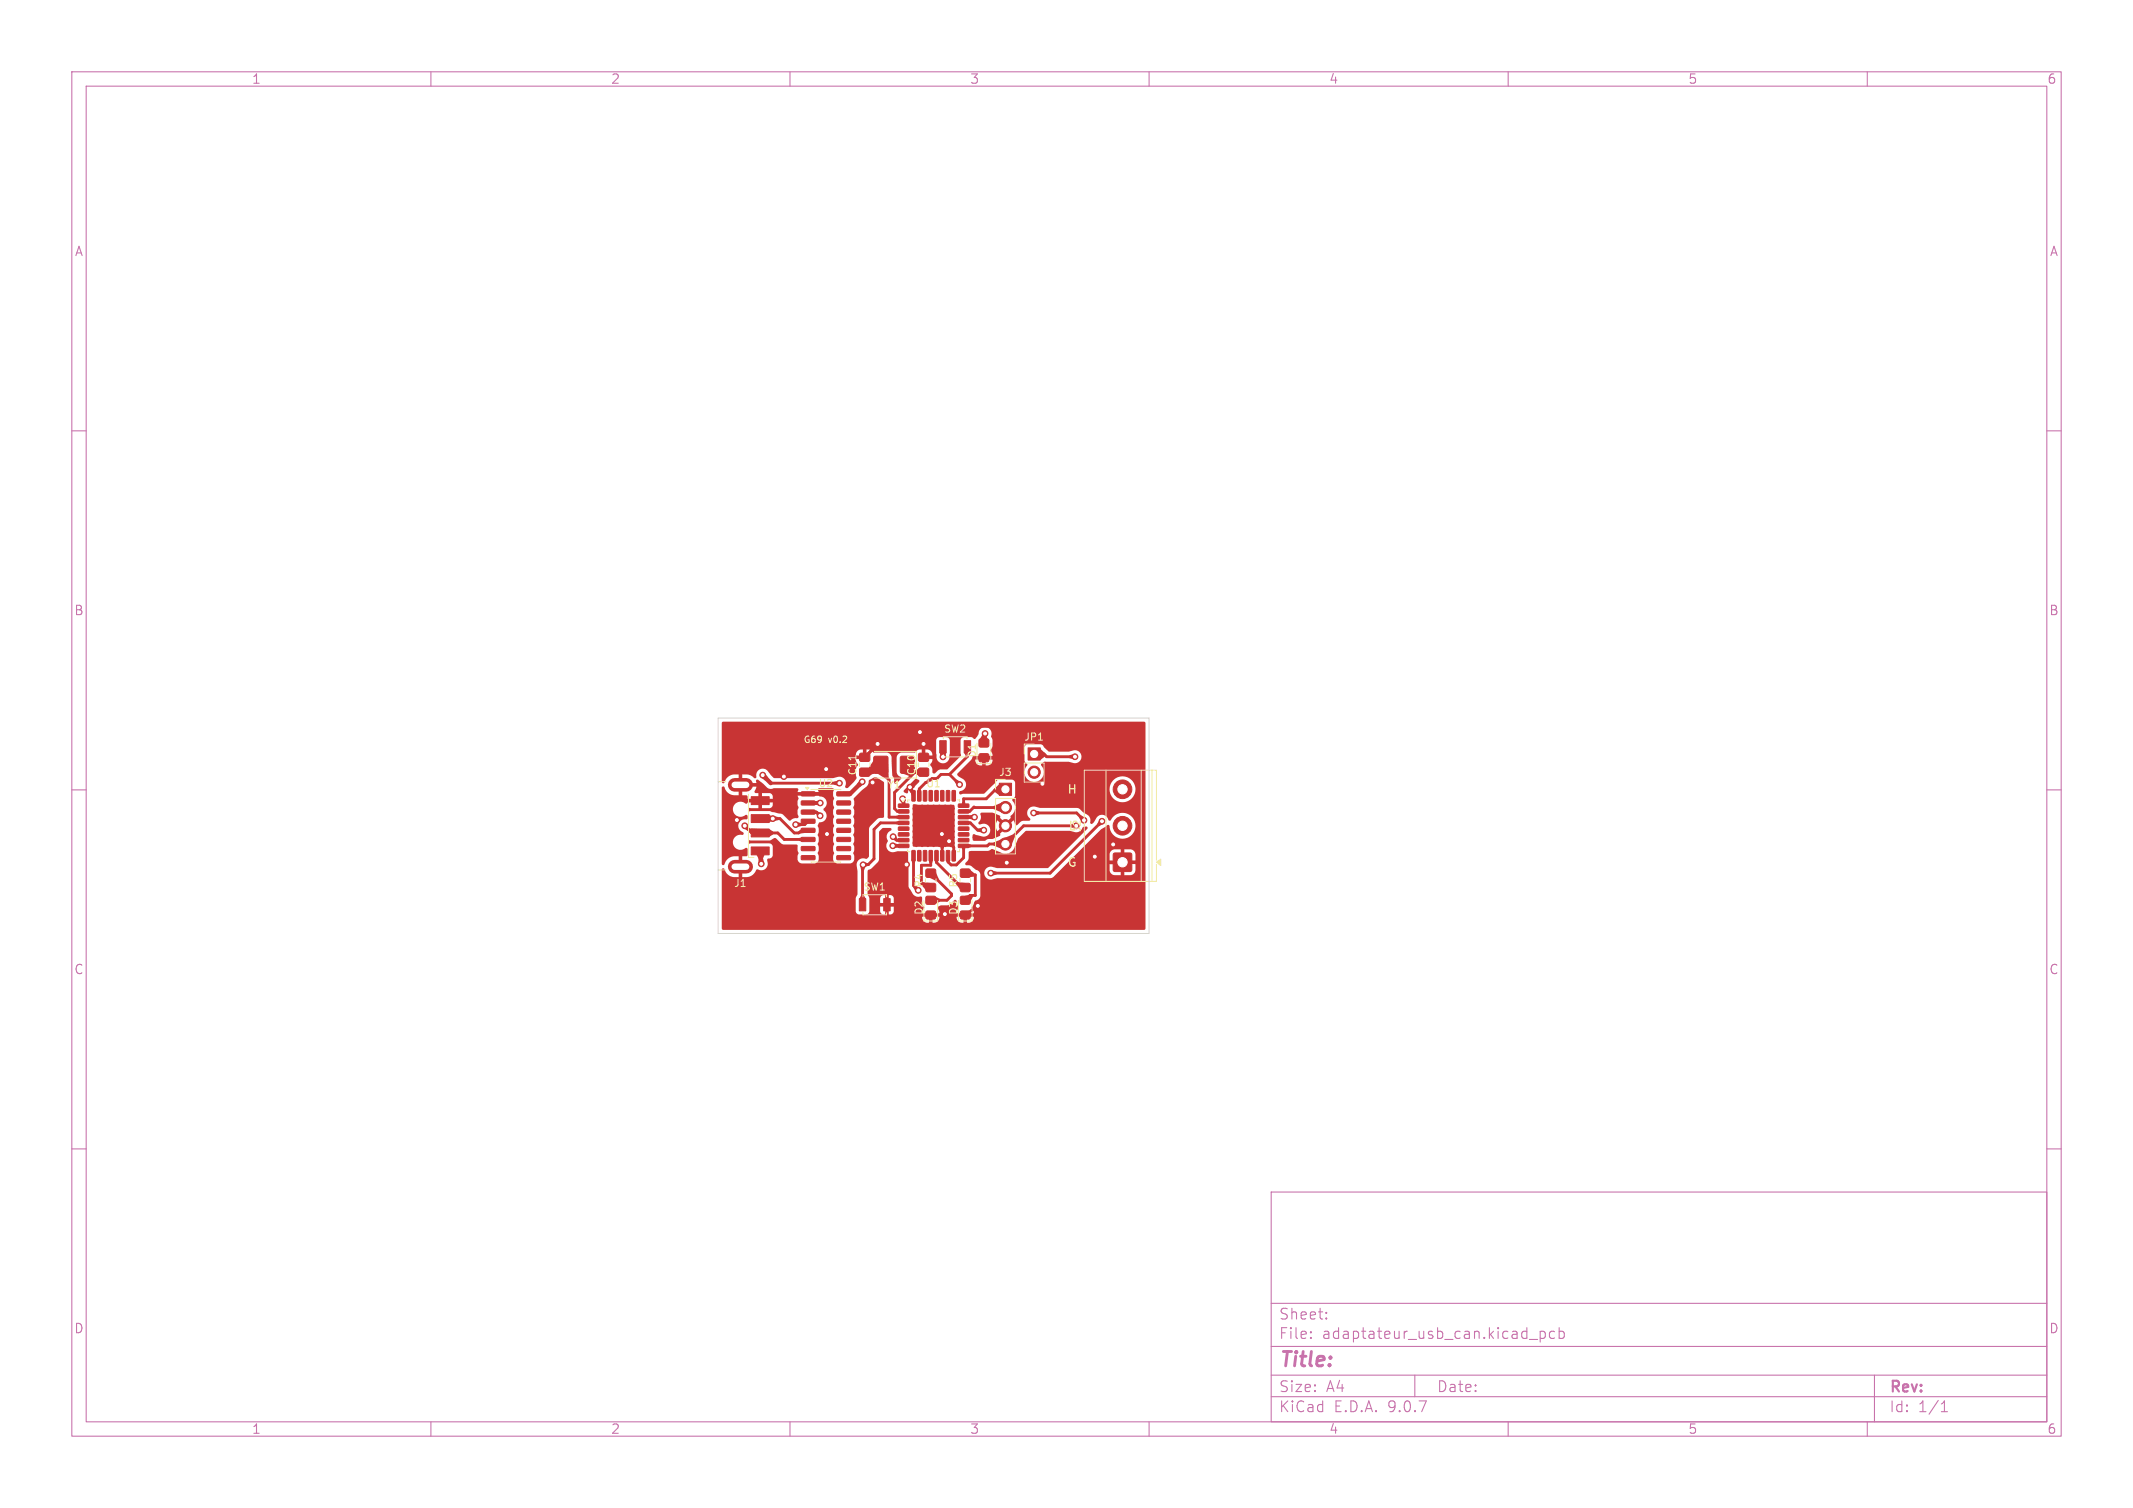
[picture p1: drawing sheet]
<svg xmlns="http://www.w3.org/2000/svg" width="297mm" height="210mm" viewBox="0 0 297 210" stroke-linecap="round" stroke-linejoin="round" font-family="sans-serif">
<defs><g id="words">
<text font-size="2.8" fill="#c872ab" x="178" y="190.9">Title:</text>
<g font-size="2.1" fill="#c872ab">
<text x="178" y="184">Sheet:</text>
<text x="178" y="186.7">File:</text>
<text x="184.1" y="186.7">adaptateur_usb_can.kicad_pcb</text>
<text x="178" y="196.9">KiCad</text>
<text x="178" y="194.1">Size:</text>
<text x="184.7" y="194.1">A4</text>
<text x="185.7" y="196.9">E.D.A.</text>
<text x="193.3" y="196.9">9.0.7</text>
<text x="200" y="194.1">Date:</text>
<text x="263" y="194.3">Rev:</text>
<text x="263" y="196.9">Id:</text>
<text x="267.1" y="196.9">1/1</text>
</g>
<g font-size="1.8" fill="#c872ab">
<text x="35" y="11.9">1</text>
<text x="85" y="11.9">2</text>
<text x="135" y="11.9">3</text>
<text x="185" y="11.9">4</text>
<text x="235" y="11.9">5</text>
<text x="285" y="11.9">6</text>
<text x="10.3" y="35.9">A</text>
<text x="285.4" y="35.9">A</text>
<text x="10.3" y="85.9">B</text>
<text x="285.3" y="85.9">B</text>
<text x="10.3" y="135.9">C</text>
<text x="285.3" y="135.9">C</text>
<text x="10.3" y="185.9">D</text>
<text x="285.3" y="185.9">D</text>
<text x="35" y="199.9">1</text>
<text x="85" y="199.9">2</text>
<text x="135" y="199.9">3</text>
<text x="185" y="199.9">4</text>
<text x="235" y="199.9">5</text>
<text x="285" y="199.9">6</text>
</g>
<g font-size="1.7" fill="#f2eda1">
<text x="148.5" y="110.8">H</text>
<text x="148.5" y="121">G</text>
</g>
<text font-size="1.7" fill="#fff" x="148.7" y="115.9">L</text>
<g font-size="1.4" fill="#f2eda1">
<text x="131.4" y="102.2">SW2</text>
<text x="136.1" y="105.6" transform="rotate(-90 136.1 105.6)">D1</text>
<text x="142.5" y="103.3">JP1</text>
<text x="113.9" y="109.8">U2</text>
<text x="119.4" y="108.1" transform="rotate(-90 119.4 108.1)">C11</text>
<text x="123.5" y="110">Y1</text>
<text x="127.6" y="108.1" transform="rotate(-90 127.6 108.1)">C10</text>
<text x="128.9" y="109.8">U1</text>
<text x="139" y="108.3">J3</text>
<text x="150.7" y="116" transform="rotate(-90 150.7 116)">J2</text>
<text x="102.1" y="123.7">J1</text>
<text x="120.2" y="124.2">SW1</text>
<text x="128.7" y="123.7" transform="rotate(-90 128.7 123.7)">R4</text>
<text x="133.5" y="123.7" transform="rotate(-90 133.5 123.7)">R5</text>
<text x="128.7" y="127.5" transform="rotate(-90 128.7 127.5)">D2</text>
<text x="133.5" y="127.5" transform="rotate(-90 133.5 127.5)">D3</text>
</g>
<g font-size="1.3" fill="#f2eda1">
<text x="111.8" y="103.7">G69</text>
<text x="115.4" y="103.7">v0.2</text>
</g>
</g></defs>
<g fill="none" stroke="#c872ab" stroke-width=".15">
<path d="M10 10h277v190h-277zM12 12h273v186h-273zM60 10v2M110 10v2M160 10v2M210 10v2M260 10v2M10 60h2M285 60h2M10 110h2M285 110h2M10 160h2"/>
<path d="M177 166h108v32h-108zM285 160h2M60 198v2M110 198v2M160 198v2M177 194.5h108M177 191.5h108M177 187.5h108M177 181.5h108M182.5 186.3h.1l-.1 .1M182.5 186.3v.1M182.5 185.5v.1"/>
<path d="M182.5 185.5h.1l-.1 .1M184.7 183.6v.1M184.7 183.6h-.1l.1 .1M184.7 182.8v.1M184.7 182.8h-.1l.1 .1M197 191.5v3M210 198v2M213 186.5h1.1M214.5 185.4v1.5M214.5 185.5l.4-.1 .3 .3v.4l-.2 .2-.1 .1-.4-.1M216.5 185.5l-.5-.1-.3 .3v.4l.2 .2 .1 .1 .5-.1M217.1 185.5l.4-.1 .3 .3v.4l-.1 .2-.2 .1-.4-.1"/>
<path d="M217.1 184.9v1.5M260 198v2M261 191.5v6.5M270.3 196.6h.9M270.3 195.5l.4-.4v1.5"/>
</g>
<g fill="#c83434" stroke="#c83434" stroke-width=".14">
<path d="M111.6 110.3h1.8l.1 .5-.2 .1-1.7-.1v-.1z"/>
<path d="M111.6 111.6l1.8-.1 .1 .5-.2 .1h-1.7v-.1z"/>
<path d="M111.6 112.8h1.8l.1 .5-.2 .1h-1.7v-.2z"/>
<path d="M111.6 114.1h1.8l.1 .5-.2 .1h-1.7v-.2z"/>
<path d="M111.6 115.4l1.8-.1 .1 .5-.2 .1h-1.7v-.1z"/>
<path d="M111.6 116.6h1.8l.1 .5-.2 .1h-1.7v-.1z"/>
<path d="M111.6 117.9h1.8l.1 .5-.2 .1h-1.7v-.2z"/>
<path d="M111.6 119.2h1.8l.1 .5h-.2h-1.7v-.1z"/>
<path d="M116.5 119.2h1.9v.5h-.1h-1.7l-.1-.1z"/>
<path d="M116.5 117.9h1.9v.5l-.1 .1h-1.7l-.1-.2z"/>
<path d="M116.5 116.6h1.9v.5l-.1 .1h-1.7l-.1-.1z"/>
<path d="M116.5 115.4l1.9-.1v.5l-.1 .1h-1.7l-.1-.1z"/>
<path d="M116.5 114.1h1.9v.5l-.1 .1h-1.7l-.1-.2z"/>
<path d="M116.5 112.8h1.9v.5l-.1 .1h-1.7l-.1-.2z"/>
<path d="M116.5 111.6l1.9-.1v.5l-.1 .1h-1.7l-.1-.1z"/>
<path d="M116.5 110.3h1.9v.5l-.1 .1-1.7-.1-.1-.1z"/>
<path d="M129 123.1l.1-.1 1.1 .1 .1 .2-.1 .8-.1 .1-1.1-.1-.1-.1z"/>
<path d="M129 121.1l.1-.1 1.1 .1 .1 .2-.1 .8-.1 .1-1.1-.1-.1-.1z"/>
<path d="M143.2 104.2h1.6v1.7h-1.6z"/>
<path d="M125.1 112h1.4l.1 .4-.2 .1-1.2-.1z"/>
<path d="M125.1 112.8h1.4l.1 .4-.2 .1-1.2-.1z"/>
<path d="M125.1 113.6h1.4l.1 .4-.2 .1-1.2-.1z"/>
<path d="M125.1 114.4h1.4l.1 .4-.2 .1-1.2-.1z"/>
<path d="M125.1 115.2h1.4l.1 .4-.2 .1-1.2-.1z"/>
<path d="M125.1 116h1.4l.1 .4-.2 .1-1.2-.1z"/>
<path d="M125.1 116.8h1.4l.1 .4-.2 .1-1.2-.1z"/>
<path d="M125.1 117.6h1.4l.1 .4-.2 .1-1.2-.1z"/>
<path d="M127 118.5h.4v1.3v.1l-.4-.1z"/>
<path d="M127.8 118.5h.4v1.3v.1l-.4-.1z"/>
<path d="M128.6 118.5h.4v1.3v.1l-.4-.1z"/>
<path d="M129.4 118.5h.4v1.3v.1l-.4-.1z"/>
<path d="M130.2 118.5h.4v1.3v.1l-.4-.1z"/>
<path d="M131 118.5h.4v1.3v.1l-.4-.1z"/>
<path d="M131.8 118.5h.4v1.3v.1l-.4-.1z"/>
<path d="M132.6 118.5h.4v1.3v.1l-.4-.1z"/>
<path d="M133.5 117.6h1.3l.1 .4-.1 .1-1.3-.1z"/>
<path d="M133.5 116.8h1.3l.1 .4-.1 .1-1.3-.1z"/>
<path d="M133.5 116h1.3l.1 .4-.1 .1-1.3-.1z"/>
<path d="M133.5 115.2h1.3l.1 .4-.1 .1-1.3-.1z"/>
<path d="M133.5 114.4h1.3l.1 .4-.1 .1-1.3-.1z"/>
<path d="M133.5 113.6h1.3l.1 .4-.1 .1-1.3-.1z"/>
<path d="M133.5 112.8h1.3l.1 .4-.1 .1-1.3-.1z"/>
<path d="M133.5 112h1.3l.1 .4-.1 .1-1.3-.1z"/>
<path d="M132.6 110.1l.4 .1v1.3v.1l-.4-.1z"/>
<path d="M131.8 110.1l.4 .1v1.3v.1l-.4-.1z"/>
<path d="M131 110.1l.4 .1v1.3v.1l-.4-.1z"/>
<path d="M130.2 110.1l.4 .1v1.3v.1l-.4-.1z"/>
<path d="M129.4 110.1l.4 .1v1.3v.1l-.4-.1z"/>
<path d="M128.6 110.1l.4 .1v1.3v.1l-.4-.1z"/>
<path d="M127.8 110.1l.4 .1v1.3v.1l-.4-.1z"/>
<path d="M127 110.1l.4 .1v1.3v.1l-.4-.1z"/>
<path d="M133.8 126.9h.1h1.1l.1 .2-.1 .8-.2 .1-1-.1-.1-.1z"/>
<path d="M133.8 124.9l.1-.1 1.1 .1 .1 .2-.1 .8-.2 .1-1-.1-.1-.2z"/>
<path d="M136.4 105h.2h1l.1 .2-.1 .8-.2 .1-1-.1-.1-.1z"/>
<path d="M136.4 103l.2-.1 1 .1 .1 .2-.1 .8-.2 .1-1-.1-.1-.2z"/>
<path d="M119.7 125.2h.8v1.7h-.8z"/>
<path d="M123.1 125.2h.8v1.7h-.8z"/>
<path d="M139.1 109.1h1.8v1.7h-1.8z"/>
<path d="M155.1 118.9l.1-.1 2.3 .1 .1 .1-.1 2.3-.1 .1-2.3-.1-.1-.2z"/>
<path d="M129 126.9h.1h1.1l.1 .2-.1 .8-.1 .1-1.1-.1-.1-.1z"/>
<path d="M129 124.9l.1-.1 1.1 .1 .1 .2-.1 .8-.1 .1-1.1-.1-.1-.2z"/>
<path d="M104.6 118h2.5v1.1h-2.5z"/>
<path d="M104.6 115.5h2.5v1.1h-2.5z"/>
<path d="M104.6 113.5h2.5v1.1h-2.5z"/>
<path d="M104.6 111h2.5v1.1h-2.5z"/>
<path d="M133.8 123.1l.1-.1 1.1 .1 .1 .2-.1 .8-.2 .1-1-.1-.1-.1z"/>
<path d="M133.8 121.1l.1-.1 1.1 .1 .1 .2-.1 .8-.2 .1-1-.1-.1-.1z"/>
<path d="M119.7 107h.2h1.2v.2v.9h-.2h-1.2v-.2z"/>
<path d="M119.7 104.9h.2h1.2v.2v.9l-.2 .1-1.2-.1v-.2z"/>
<path d="M127.9 107h.2h1.2v.2v.9h-.2h-1.2v-.2z"/>
<path d="M127.9 104.9h.2h1.2v.2v.9l-.2 .1-1.2-.1v-.2z"/>
<path d="M130.8 103.2h.9v1.7h-.9z"/>
<path d="M134.3 103.2h.8v1.7h-.8z"/>
<path d="M125.4 105.4l.2-.1 1.7 .1 .1 .2-.1 2-.2 .1-1.7-.1-.1-.1z"/>
<path d="M121.7 105.4l.2-.1 1.7 .1v.2v2l-.2 .1-1.7-.1-.1-.1z"/>
<circle cx="144" cy="107.5" r=".85"/>
<circle cx="140" cy="112.5" r=".85"/>
<circle cx="140" cy="115" r=".85"/>
<circle cx="140" cy="117.5" r=".85"/>
<circle cx="156.3" cy="115" r="1.3"/>
<circle cx="156.3" cy="109.9" r="1.3"/>
<circle cx="125.7" cy="111.2" r=".4"/>
<circle cx="120.1" cy="108.9" r=".4"/>
<circle cx="131.3" cy="105.4" r=".4"/>
<circle cx="116.9" cy="109.1" r=".4"/>
<circle cx="106.2" cy="107.9" r=".4"/>
<circle cx="133.6" cy="109.3" r=".4"/>
<circle cx="110.8" cy="114.8" r=".4"/>
<circle cx="106" cy="120.3" r=".4"/>
<circle cx="137" cy="115.6" r=".4"/>
<circle cx="153.4" cy="114.4" r=".4"/>
<circle cx="127.9" cy="124" r=".4"/>
<circle cx="138" cy="121.6" r=".4"/>
<circle cx="135.7" cy="113.8" r=".4"/>
<circle cx="143.9" cy="113.2" r=".4"/>
<circle cx="150.9" cy="114.2" r=".4"/>
<circle cx="140.2" cy="120.1" r=".4"/>
<circle cx="132.1" cy="117.2" r=".4"/>
<circle cx="121.5" cy="109" r=".4"/>
<circle cx="131.1" cy="116.2" r=".4"/>
<circle cx="136.1" cy="126.2" r=".4"/>
<circle cx="115" cy="107.1" r=".4"/>
<circle cx="128.1" cy="102" r=".4"/>
<circle cx="155" cy="117.6" r=".4"/>
<circle cx="126.2" cy="120.4" r=".4"/>
<circle cx="126.7" cy="109.6" r=".4"/>
<circle cx="131.6" cy="127.3" r=".4"/>
<circle cx="122.2" cy="103.6" r=".4"/>
<circle cx="145.1" cy="109.1" r=".4"/>
<circle cx="152.4" cy="119.3" r=".4"/>
<circle cx="102.6" cy="114.2" r=".4"/>
<circle cx="128.6" cy="103.6" r=".4"/>
<circle cx="115.1" cy="116.2" r=".4"/>
<circle cx="109.1" cy="108.2" r=".4"/>
<circle cx="120.2" cy="120.4" r=".4"/>
<circle cx="137.2" cy="102.2" r=".4"/>
<circle cx="149.7" cy="105.4" r=".4"/>
<circle cx="114.2" cy="111.8" r=".4"/>
<circle cx="124.3" cy="117.8" r=".4"/>
<circle cx="114.2" cy="113.6" r=".4"/>
<circle cx="124.4" cy="116.5" r=".4"/>
<circle cx="103.7" cy="115" r=".4"/>
<circle cx="107.6" cy="114" r=".4"/>
</g>
<path d="M102.3 109.3h1.6M102.3 120.7h1.6" fill="none" stroke="#c83434" stroke-width="1.9"/>
<g fill="none" stroke="#c83434" stroke-width=".4">
<path d="M103.7 115l1 1h3.6l.9 .9h3.3M105.8 114h2.8l2 2h.6l.5-.4h.8M107.3 109.1h9.6M110.1 101.2h9M112.5 114.4l-.4 .4h-1.3M112.5 110.6h1.6M112.5 111.8h1.7M112.5 113.1h1.2l.5 .5M120.4 107.5h1.2l1-1v1l1.2 1.1v5.2h2M120.4 105.5h.1M120.4 107.5h.1M122.1 101.2h25"/>
<path d="M122.2 103.7l-1.8 1.8M124.3 117.8h1.5M124.4 116.5l.4 .5h1M125.8 111.4v.8M125.8 114.6h-3.2l-.9 .9v4.1l-.8 .8-.8 .1v5.5M126.7 109.6l.5 1.2M127.2 119.2v4.1M128.6 107.5h-1.2l-2.8 2.9v2.2l.4 .4h.8M128.6 107.5h.1M128.9 109l-.9 .9v.9M129.6 119.2v1.3h-1.3v2.5l1.3 .6M130.4 119.2v.9l3.5 3.5h.5"/>
<path d="M131.2 116.2v3M132.1 117.2l.7 .8v1.2M132.2 107.8h-1.2l-.5 .6M132.2 107.8l1.4 1.5M134.2 113.8h1.5M134.2 114.6h.9l1 1h.9M134.7 105.4l-2.5 2.4M137.2 102.2l-.2 .1v1.2M140 109.9h-1.4l-1.3 1.3h-3.1v1M140 112.5l-4.4-.1-.6 .6h-.8M142.1 104.2l-1.3 1.3h-3.8M143.9 113.2h6l1 1"/>
<path d="M144 105h1.4l.3 .4h4M144.1 116.2h3M146.2 104.2h2.9M148.2 107.2h1.9l1 1-1 1h-5M148.7 111l-1.2 1.2h-2.4M149.9 115h-7.4l-2.5 2.5h-2.3l-.2 .3h-3.3v1.6l-1 1.1h-.8l-.4-.5v-.8M153.4 114.4l-7.2 7.2h-8.2M123.5 126h1.3M129.6 121.6l2.9 2.9v.2l-.6 .7h-2.3M134.4 121.6l.2 .2h1.2v2.9h-.7l-.7 .7M136.2 126.2l-1.8 1.2M156.3 120.1l-2.2 .1"/>
</g>
<path d="M105.8 118.5l.2 1.8M106.2 107.9l1.1 1.2M120.1 108.9l-1.7 1.7h-.9M125.7 111.2l.1 .2M131.3 104v1.4" fill="none" stroke="#c83434" stroke-width=".6"/>
<g fill="#c83434">
<path d="M139.8 116.7l1.2-.5 .3 .3-.5 1.2-.8-.2z"/>
<path d="M134.2 117.8l.6-.2h.4v.4h-.4z"/>
<path d="M131.3 104l.4 .8-.1 .5h-.6l-.1-.4z"/>
<path d="M124.8 114.4h.4l.6 .2-.6 .2h-.4z"/>
<path d="M133.1 123.1l.3-.3 1.2 .2-.2 .6-.7 .3z"/>
<path d="M105.9 114l1.2-.5 .5 .3 .1 .4-.6 .3z"/>
<path d="M121.9 103.4l.3 .2 .2 .3-.6 .4-.3-.2z"/>
<path d="M131 104.6h.6l.1 .7-.4 .1-.4-.1z"/>
<path d="M121.6 105.9l1 .6-.1 1.2h-1.8v-.4z"/>
<path d="M106.2 107.9l.3-.2 .5 .6-.5 .4-.5-.4z"/>
<path d="M112.6 111.8l.8-.3 .4 .1v.4l-.4 .1z"/>
<path d="M103.7 115l.3-.2 .4 .6-.3 .3-.6-.4z"/>
<path d="M135.8 125.9l.4 .2v.4l-.6 .3-.2-.3z"/>
<path d="M126.3 106.5l1 1-.4 .8-.3-.2-1-.4z"/>
<path d="M111.3 116.7a1.23 1.23 0 0 1 1.2 .2l-.9 .3-.3-.1z"/>
<path d="M134.2 113.8l.6-.2h.4v.4h-.4z"/>
<path d="M134.4 121.6l.7-.5 .6 .5v.4l-.9 .2z"/>
<path d="M120.3 120a1 1 0 0 1 .8 .5l-.8 .3-.1-.4z"/>
<path d="M104.3 115.4h1.6v.6l-1.3 .2-.5-.5z"/>
<path d="M129.6 119.2l.2 .6v.4h-.4v-.4z"/>
<path d="M113.4 111.6l.7-.2 .1 .4-.1 .4-.7-.2z"/>
<path d="M124.4 117.4l.7 .2v.4l-.7 .2-.1-.4z"/>
<path d="M130.4 119.2l.2 .7-.3 .4-.1-.4z"/>
<path d="M127.9 109.7l.3 .4-.2 .7-.2-.7z"/>
<path d="M122.6 106.5l1.1-.2v2l-.2 .2-1.4-.8z"/>
<path d="M130.8 116.2l.3-.1 .4 .1-.1 .7h-.4z"/>
<path d="M125.4 111.5l.3-.3 .4 .1-.1 .7h-.4z"/>
<path d="M124.7 113l.3-.2h.2l.6 .2-.7 .2z"/>
<path d="M134.7 104l.4 .8-.2 .5h-.4l-.2-.4z"/>
<path d="M134.2 124.8l1.3-.3v.4l-.4 .7-.7-.2z"/>
<path d="M129.6 121.6l.7-.1 .4 .9-.2 .3-1.1-.5z"/>
<path d="M105.6 119.5h.6l.2 .7-.4 .1-.4-.1z"/>
<path d="M120.4 107.5l.6-.5 .8 .6-.8 .5z"/>
<path d="M125.6 111.7h.4l.1 .3-.3 .2-.2-.3z"/>
<path d="M127.2 123.6l.2-.3 .7 .4-.2 .3-.4 .2z"/>
<path d="M124.4 116.5l.3-.2a.95 .95 0 0 1 .2 .9l-.8-.4z"/>
<path d="M132.9 108.8l.3-.2 .6 .3-.2 .4-.3 .2z"/>
<path d="M145.2 108.8l.7 .2v.4l-.7 .1-.1-.3z"/>
<path d="M105.9 116l1.2-.5 .5 .3 .1 .4-.6 .3z"/>
<path d="M112.6 113.1l.9-.2 .4 .1-.3 .3-.2 .1z"/>
<path d="M124.8 117.6h.4l.6 .2-.6 .2h-.4z"/>
<path d="M119.9 124.7h.4l.2 .4-.4 .9-.4-.8z"/>
<path d="M134.2 112.8l.8-.1 .3 .3-.4 .2-.7-.2z"/>
<path d="M134.9 113.6l.7-.2 .1 .4-.1 .4-.7-.2z"/>
<path d="M105.8 118.5l.6 .6-.2 .5h-.6l-.3-.5z"/>
<path d="M138.3 112.3l1.2-.5 .5 .7-.5 .7-1.2-.5z"/>
<path d="M134.2 114.6l.7-.2 .4 .1-.4 .3z"/>
<path d="M107.7 113.6l.7 .2v.4l-.7 .2-.1-.4z"/>
<path d="M130.1 124.8l.8 .4v.4l-.8 .3-.5-.5z"/>
<path d="M134.2 117.8l.2 .2v.3h-.4l-.1-.3z"/>
<path d="M110.9 114.4l.7 .2v.4l-.7 .2-.1-.4z"/>
<path d="M106.8 113.8l.7-.2 .1 .4-.1 .4-.7-.2z"/>
<path d="M113.6 112.9l.8 .4-.2 .3-.3 .2a1.12 1.12 0 0 1-.3-.9z"/>
<path d="M136.2 115.4l.7-.2 .1 .4-.1 .4-.7-.2z"/>
<path d="M124.8 113.6h.4l.6 .2-.6 .2h-.4z"/>
<path d="M132.1 117.1l.4-.2 .3 .8-.3 .2-.6-.4z"/>
<path d="M119.8 120.5l.4-.1 .4 .1-.3 .7h-.4z"/>
<path d="M144 112.8l.7 .2v.4l-.7 .2-.1-.4z"/>
<path d="M153.1 114.2l.3 .2 .3 .3-.7 .4-.3-.3z"/>
<path d="M111.2 115.8l.4-.2h.9l.1 .3-1.2 .2z"/>
<path d="M124.7 117.1l.4-.3 .7 .2-.6 .2z"/>
<path d="M132 119.2h.2l.1 .8-.3 .3-.2-.4z"/>
<path d="M119.7 108.7l.4 .2 .2 .3-.6 .4-.4-.4z"/>
<path d="M126.4 109.8l.3-.2 .4-.1 .1 .8-.4 .1z"/>
<path d="M134 111.7h.4v.3l-.2 .2-.3-.3z"/>
<path d="M150.5 113.5l.6 .4-.2 .3-.3 .3-.4-.7z"/>
<path d="M116.1 108.9l.7-.2 .1 .4-.1 .4-.7-.2z"/>
<path d="M127.2 107.5l.8-.5 .6 .5-.6 .6z"/>
<path d="M100.6 100.5h58.7l.2 .1v28.7l-.1 .2h-58.7l-.2-.2v-1.5h27.9l.2 .4a1.78 1.78 0 0 0 1.6 .3l.4-.3 .2-.4h2.4l.2 .4a1.78 1.78 0 0 0 1.6 .3l.4-.3 .2-.5h-.9v.8h-.6v-.8h-.9v.1h-2.4v-.1h-1v.8h-.5v-.8h-.9v.1h-27.9v-6.7l.2-.2 .1 .1a1.59 1.59 0 0 0 1.4 1.2h.6v-1h.5v1a1.62 1.62 0 0 0 1.9-.9l.3-.2a.97 .97 0 0 0 1.2-.2 .97 .97 0 0 0 .1-1.2l.2-.1a.57 .57 0 0 0 .6-.5v-1.3l-.3-.3h-3a.25 .25 0 0 1-.1-.4 .25 .25 0 0 1 .4 0h2.5l.7-.4h.2l1 .9h2l.1 .2v.7a.56 .56 0 0 1-.1 .7l.1 .7 .3 .3h2.2l.3-.2 .1-.3v-.5l-.1-.4 .1-.4v-.5a.65 .65 0 0 1 0-.8v-.4a.65 .65 0 0 1 0-.8v-.5l-.1-.4 .2-.5a.98 .98 0 0 0 1-.6 .98 .98 0 0 0-.4-1.2v-.1a.95 .95 0 0 0 .3-1.1 .95 .95 0 0 0-1-.6l-2.9-.1a.66 .66 0 0 1-.1 .8l.1 .5a.65 .65 0 0 1-.1 .8l.1 .4 .1 .4-.1 .2h-.2a1.21 1.21 0 0 0-1 .4l-1-.9-1.7-.4h-2.9a.25 .25 0 0 1-.1-.4 .25 .25 0 0 1 .4 0h2.5a.5 .5 0 0 0 .5-.5v-.3h-1.5v.8h-.5v-.8h-1.5a.2 .2 0 0 1-.1 .1 .2 .2 0 0 1-.2 0 1.06 1.06 0 0 0-1.5 .2 1.06 1.06 0 0 0 .1 1.4 1.06 1.06 0 0 0 1.5 0l.2 .2v.3l-.2 .1a.94 .94 0 0 0-1.1 .7 .94 .94 0 0 0 .7 1.1l.1 .2-.2 .2a1.07 1.07 0 0 0-1.3 1.2 1.07 1.07 0 0 0 1.8 .6h.1l.1 .2v.8l-.2 .1-.6 .1v1h-.5v-1a1.6 1.6 0 0 0-1.9 1.1l-.2 .1-.2-.2v-10.6l.2-.2 .2 .1a1.47 1.47 0 0 0 1.3 1.2h.6v-1h.5v1h.7l.1 .1v.4h3.5l-.1-.6-.4-.2h-1v.8h-.5v-.8l-.4-.1-.1-.1 .2-.7h-1v-.2v-.3h1v-.4l.2-.1 1.3 1.1a.87 .87 0 0 0 1 .1h3.2l.2 .1-.1 .4h2.9a.31 .31 0 0 1 .1-.5h1.9l.1 .2-.1 .3v.5a.65 .65 0 0 1 0 .8v.5a.65 .65 0 0 1 0 .8v.4a.65 .65 0 0 1 0 .8v.5a.65 .65 0 0 1 0 .8v.5a.62 .62 0 0 1 0 .8v.5a.65 .65 0 0 1 0 .8v.4a.65 .65 0 0 1 0 .8v.7l.4 .3h2.2l.2-.2 .1-.3v-.5l-.1-.4 .1-.4v-.5a.65 .65 0 0 1 .1-.8l-.1-.4a.65 .65 0 0 1 .1-.8l-.1-.7a.52 .52 0 0 1 .1-.6l-.1-.5a.62 .62 0 0 1 .1-.8l-.1-.5a.65 .65 0 0 1 .1-.8l-.1-.9 1.7-1.5a1.13 1.13 0 0 0 .4-.9l.9-.5 1.2 .7v4.8l-.2 .2h-.5l-.2 .2-1.1 1.1-.1 .2v3.8l-.3 .4h-.3a.9 .9 0 0 0-1.1 1l.1 .7v3.2l-.3 .6 .1 2 .3 .2 1.1 .1 .3-.2 .2-.3h1.4l.2 .3 .2 .1h1.3l.2-.3v-.7h-.7v1.1h-.5v-1.1h-.7v.6h-1.4v-1.8h1.4v.7h1.9v-.8l-.1-.2-.2-.1h-.4v1.1h-.5v-1.1h-.4l-.3 .4h-1.4l-.3-.6v-3.2l.1-.2 .5-.2 .8-.9 .2-.3v-3.9l.5-.5h1a.21 .21 0 0 1 .2 .2 .21 .21 0 0 1-.2 .2 1.01 1.01 0 0 0-.3 1.5 .91 .91 0 0 0-.1 1.1 .91 .91 0 0 0 1 .4l.5-.2 1.3 .1 .1 .1 .1 4.7 .6 1.1a1.07 1.07 0 0 0 1.2 .4l.1 .1v.9l.3 .5-.2 .4-.1 .4h2.4l-.1-.4-.2-.3 .1-.2 .4-.2 1.1-.1 .8-.7 .3 .1 .1 .6a.41 .41 0 0 1 .2 .4 .41 .41 0 0 1-.2 .4l-.1 .4h2.4l-.1-.4-.2-.4 .3-.5a.53 .53 0 0 1 .5-.6l.3-.3 .1-.2v-3a.8 .8 0 0 0-.6-.7l-.7-.5-.6-.1-.2-.2 .4-.6 .1-1 .1-.1 2.5-.1 .7-.3 1.1 .5a1.35 1.35 0 0 0 2-.8 3.4 3.4 0 0 1 1.5-2.2h6.2l.6 .2a1.01 1.01 0 0 0 1.2-.7l.5-.1 .1 .3-5.5 5.5h-7l-.7-.2a.9 .9 0 0 0-1.2 .9 .9 .9 0 0 0 1.2 .9l.7-.2h7.5l.3-.2 3.1-3.1h4.7v.8h1.2v.5h-1.2v1l.3 .4 .3 .2h.9v-1.2h.6v1.2l1.1-.1 .2-.2 .2-.3v-1h-1.2v-.5h1.2v-.9l-.2-.3-.2-.3h-1.1v1.2h-.6v-1.2h-1.1l-.2 .3-.2 .4h-4.7l3.5-3.5 .9-.6 .3 .1a1.82 1.82 0 0 0 2.5 1.6 1.82 1.82 0 0 0 .6-2.9 1.82 1.82 0 0 0-3 .6h-.1l-.2-.1a.91 .91 0 0 0-.7-.7 .91 .91 0 0 0-.9 .4l-.4 .6-.2 .2a.25 .25 0 0 1-.3-.1 .25 .25 0 0 1 0-.3 .9 .9 0 0 0-.4-.8l-.6-.4a1.14 1.14 0 0 0-.8-.6h-5.2l-.7-.2a.91 .91 0 0 0-1 .6 .91 .91 0 0 0 .3 1.1l.1 .2-.2 .1h-.9a1.12 1.12 0 0 0-.7 .6h-.2l-.1-.1-.3-.6-.6 .7-.4-.4 .7-.6-.1-.2a1.5 1.5 0 0 0 .2-2.3l.4-.5 .1-1.1h13.1a1.8 1.8 0 0 0 2.5 1.8 1.8 1.8 0 0 0 .4-3.1 1.8 1.8 0 0 0-2.9 1.1v.2h-13.1l-.1-.8-.2-.4h-2l-.3 .1-.2 .3-1.6 1.5h-2.9l-.4 .1a.25 .25 0 0 1-.2-.2 .25 .25 0 0 1 .2-.2 .9 .9 0 0 0 .8-.8 .9 .9 0 0 0-.4-.9l-.8-.5v-.3l1.8-1.8h.7l.2 .4a1.78 1.78 0 0 0 1.6 .3l.4-.3 .2-.5h-1v.8h-.5v-.8h-.9v.1h-.7l.3-.4a.25 .25 0 0 1 .1-.3 .25 .25 0 0 1 .3 .1h2.4l-.1-.4a.42 .42 0 0 1-.2-.4 .42 .42 0 0 1 .2-.4h4.5v1.8l.2 .3a.27 .27 0 0 1 .2 .5 1.36 1.36 0 0 0 .1 1.9 1.36 1.36 0 0 0 1.9-.1 1.36 1.36 0 0 0 0-1.9v-.2l.4-.3h3.4l.7 .2a.9 .9 0 0 0 1.1-.9 .9 .9 0 0 0-1.1-.9l-.7 .2h-2.8l-.8-.9-.3-.2-1.9 .1-.2 .1-.2 .3h-4.5l.1-1-.2-.6a.92 .92 0 0 0-.7-1.2 .92 .92 0 0 0-1.1 1l-.3 .5a.49 .49 0 0 1-.6-.1h-1.2l-.3 .2v2.4l-1.8 1.8-1.2 .1-.8 .5-.2-.1v-.6l-.3-.5 .3-.4v-.4h-1l-.2-.2-.2-.1-.1-.2h1.5v-.3h.5l.1 .2a.93 .93 0 0 0 .9 1.2 .93 .93 0 0 0 .9-1.2v-2.1l-.1-.2-.2-.1h-1.2l-.3 .2-.1 2h-.5l-.4-.5h-.5v.8h-.6v-.8a1.11 1.11 0 0 0-1 .4h-1.9l-.3 .2-.2 .2v2.4l.1 .3 .4 .3 .1 .2-.7 .7h-.3v-.7l-.3-.4-.1-2.5a.74 .74 0 0 0-.6-.7h-1.8l-.5-.4h-.6v.9l-.2 .2-.1 .2h-1.1v.4l.3 .4-.3 .5 .1 1.4-1.3 1.3a.24 .24 0 0 1-.3-.2 .9 .9 0 0 0-.1-1 .9 .9 0 0 0-.9-.3l-.7 .2h-8.2l-.4-.4-.5-.6a.92 .92 0 0 0-1.1-.2 .92 .92 0 0 0-.5 1l-.2 .2-.9-.5h-.9v1h-.5v-1a1.6 1.6 0 0 0-1.9 1.1l-.2 .1-.2-.2v-3.8h18.7v.1h.9v-.8a.79 .79 0 0 0-.9 .7h-18.7v-4.4z"/>
<path d="M127.1 112h5.3l.5 .2 .1 .4v4.8l-.2 .6-1.4-.1v.2l-.2 .2-.2-.2-.1-.2-3.3 .1-.5-.2-.1-.4v-4.8z"/>
<path d="M136.6 113.2h.1a3.3 3.3 0 0 1 2.4 .3l.2 .2-.1 .2 .7 .6-.4 .4-.6-.7a1.33 1.33 0 0 0 0 1.6l.6-.7 .4 .4-.7 .6v.3l-1 .4-.7 .1-.4 .2h-1.5l-.2-.2v-.6l.2-.1 1.2 .3a.9 .9 0 0 0 1.1-.9 .9 .9 0 0 0-1.1-.9l-.4 .1-.2-.2a1.59 1.59 0 0 0 .3-1.3z"/>
<path d="M125.9 110l.4-.3a.52 .52 0 0 1 .1 .8h-.2l-.3-.2z"/>
<path d="M126.6 109.3l1-.9 .4 .2v.2l-.6 .7a.22 .22 0 0 1-.2 .3 .22 .22 0 0 1-.2-.2h-.3l-.1-.2z"/>
<path d="M136.8 102.2h.4l.3 .2-.3 .5h-.4z"/>
<path d="M138.3 110l.9-.8 .8 .7-.9 .9z"/>
<path d="M144 105l.9-.7 .8 .8-.9 .7z"/>
<path d="M136.8 102.3h.4l.4 .6-.6 .6-.6-.6z"/>
<path d="M138 121.2l.7 .2v.4l-.7 .2v-.4z"/>
<path d="M128.4 122.8l1.3 .2-.1 .6-.7 .3-.6-.7z"/>
<path d="M148.9 105.2l.7-.2 .1 .4-.1 .4-.7-.2z"/>
<path d="M127.2 119.2l.2 .6v.4h-.4v-.4z"/>
<path d="M138.3 117.3l1.2-.5 .5 .7-.5 .7-1.2-.5z"/>
</g>
<path d="M119.2 105.2v.6M144.6 103.1h.6" fill="none" stroke="#f2eda1" stroke-width=".15"/>
<g fill="none" stroke="#f2eda1" stroke-width=".14">
<path d="M100 108.9h1M104.2 110.6v8.8h.8M112.9 110h4.2M121.1 106.2v.6M121.7 104.6h5.9v3.8h-5.9M126.4 118.3v.3h.3M126.7 111.4h-.3v.3M129.3 106.2v.6M131.3 102.9v-.3h3.4v.3M131.3 105.1v.3h3.4M133.3 111.4h.3v.3M133.6 118.3v.3h-.3"/>
<path d="M136 103.5v2.9h2v-2.9M138.6 108.5v1.4M138.6 111.2h2.8v7.7h-2.8zM142.6 103.6v1.4M142.6 106.3h2.8v2.6h-2.8zM154 107.3v15.4M158.9 107.3v15.4M160.4 107.3v15.4M161 119.8v-12.5h-10v15.4h10v-2.3M100 121.1h1M112.9 120h4.2M120.1 124.9v-.3h3.4v.3"/>
<path d="M120.1 127.1v.3h3.4v-.3M128.6 125.4v2.9h2v-2.9M130.3 122.4v.4M133.4 125.4v2.9h2v-2.9M135.1 122.4v.4"/>
</g>
<g fill="#f2eda1" stroke="#f2eda1" stroke-width=".14">
<path d="M112.2 109.7h.4l-.2 .3z"/>
<path d="M125.4 111.2h.7l-.3 .5z"/>
<path d="M161 120.1l.6-.5v.9z"/>
</g>
<path d="M100 100h60v30h-60z" fill="none" stroke="#d0d2cd" stroke-width=".14"/>
<g fill="#fff" stroke="#fff" stroke-width=".14">
<circle cx="125.7" cy="111.2" r=".2"/>
<circle cx="120.1" cy="108.9" r=".2"/>
<circle cx="131.3" cy="105.4" r=".2"/>
<circle cx="116.9" cy="109.1" r=".2"/>
<circle cx="106.2" cy="107.9" r=".2"/>
<circle cx="133.6" cy="109.3" r=".2"/>
<circle cx="110.8" cy="114.8" r=".2"/>
<circle cx="106" cy="120.3" r=".2"/>
<circle cx="137" cy="115.6" r=".2"/>
<circle cx="153.4" cy="114.4" r=".2"/>
<circle cx="127.9" cy="124" r=".2"/>
<circle cx="138" cy="121.6" r=".2"/>
<circle cx="135.7" cy="113.8" r=".2"/>
<circle cx="143.9" cy="113.2" r=".2"/>
<circle cx="150.9" cy="114.2" r=".2"/>
<circle cx="140.2" cy="120.1" r=".2"/>
<circle cx="132.1" cy="117.1" r=".2"/>
<circle cx="121.5" cy="109" r=".2"/>
<circle cx="131.1" cy="116.1" r=".2"/>
<circle cx="136.1" cy="126.1" r=".2"/>
<circle cx="115" cy="107.1" r=".2"/>
<circle cx="128.1" cy="102" r=".2"/>
<circle cx="155" cy="117.6" r=".2"/>
<circle cx="126.2" cy="120.4" r=".2"/>
<circle cx="126.7" cy="109.6" r=".2"/>
<circle cx="131.6" cy="127.3" r=".2"/>
<circle cx="122.2" cy="103.6" r=".2"/>
<circle cx="145.1" cy="109.2" r=".2"/>
<circle cx="152.4" cy="119.3" r=".2"/>
<circle cx="102.6" cy="114.2" r=".2"/>
<circle cx="128.6" cy="103.6" r=".2"/>
<circle cx="115.1" cy="116.1" r=".2"/>
<circle cx="109.1" cy="108.2" r=".2"/>
<circle cx="120.2" cy="120.4" r=".2"/>
<circle cx="137.2" cy="102.2" r=".2"/>
<circle cx="149.7" cy="105.4" r=".2"/>
<circle cx="114.2" cy="111.8" r=".2"/>
<circle cx="124.3" cy="117.8" r=".2"/>
<circle cx="114.2" cy="113.6" r=".2"/>
<circle cx="124.4" cy="116.5" r=".2"/>
<circle cx="103.7" cy="115" r=".2"/>
<circle cx="107.6" cy="114" r=".2"/>
<circle cx="144" cy="105" r=".5"/>
<circle cx="144" cy="107.5" r=".5"/>
<circle cx="140" cy="109.9" r=".5"/>
<circle cx="140" cy="112.5" r=".5"/>
<circle cx="140" cy="115" r=".5"/>
<circle cx="140" cy="117.5" r=".5"/>
<circle cx="156.3" cy="120.1" r=".65"/>
<circle cx="156.3" cy="115" r=".65"/>
<circle cx="156.3" cy="109.9" r=".65"/>
<circle cx="103.1" cy="117.3" r=".55"/>
<circle cx="103.1" cy="112.7" r=".55"/>
</g>
<path d="M102.3 109.3h1.6M102.3 120.7h1.6" fill="none" stroke="#fff" stroke-width=".9"/>
<use href="#words"/>
</svg>
